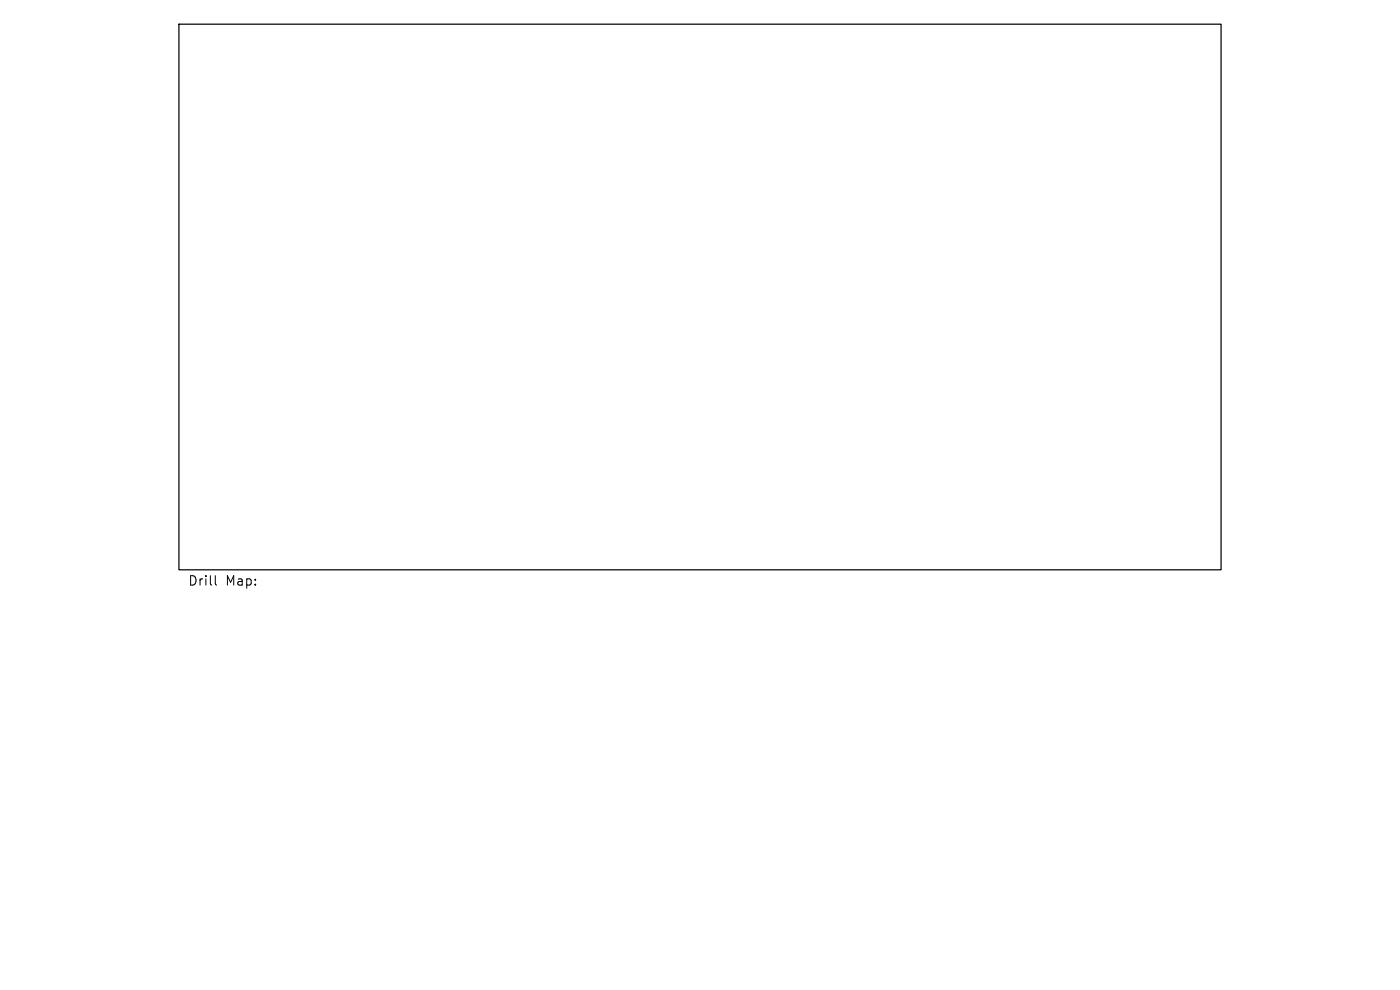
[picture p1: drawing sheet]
<svg xmlns="http://www.w3.org/2000/svg" width="297mm" height="210mm" viewBox="0 0 297 210" stroke-linecap="round" stroke-linejoin="round" font-family="sans-serif">
<defs><g id="words">
<g font-size="2.8">
<text x="39.8" y="124.5">Drill</text>
<text x="47.8" y="124.5">Map:</text>
</g>
</g></defs>
<path d="M38 5.1h221v115.8h-221z" fill="none" stroke="#000" stroke-width=".26"/>
<path d="M45.7 122.1v1.7l.3 .3" fill="none" stroke="#000" stroke-width=".21"/>
<use href="#words"/>
</svg>
